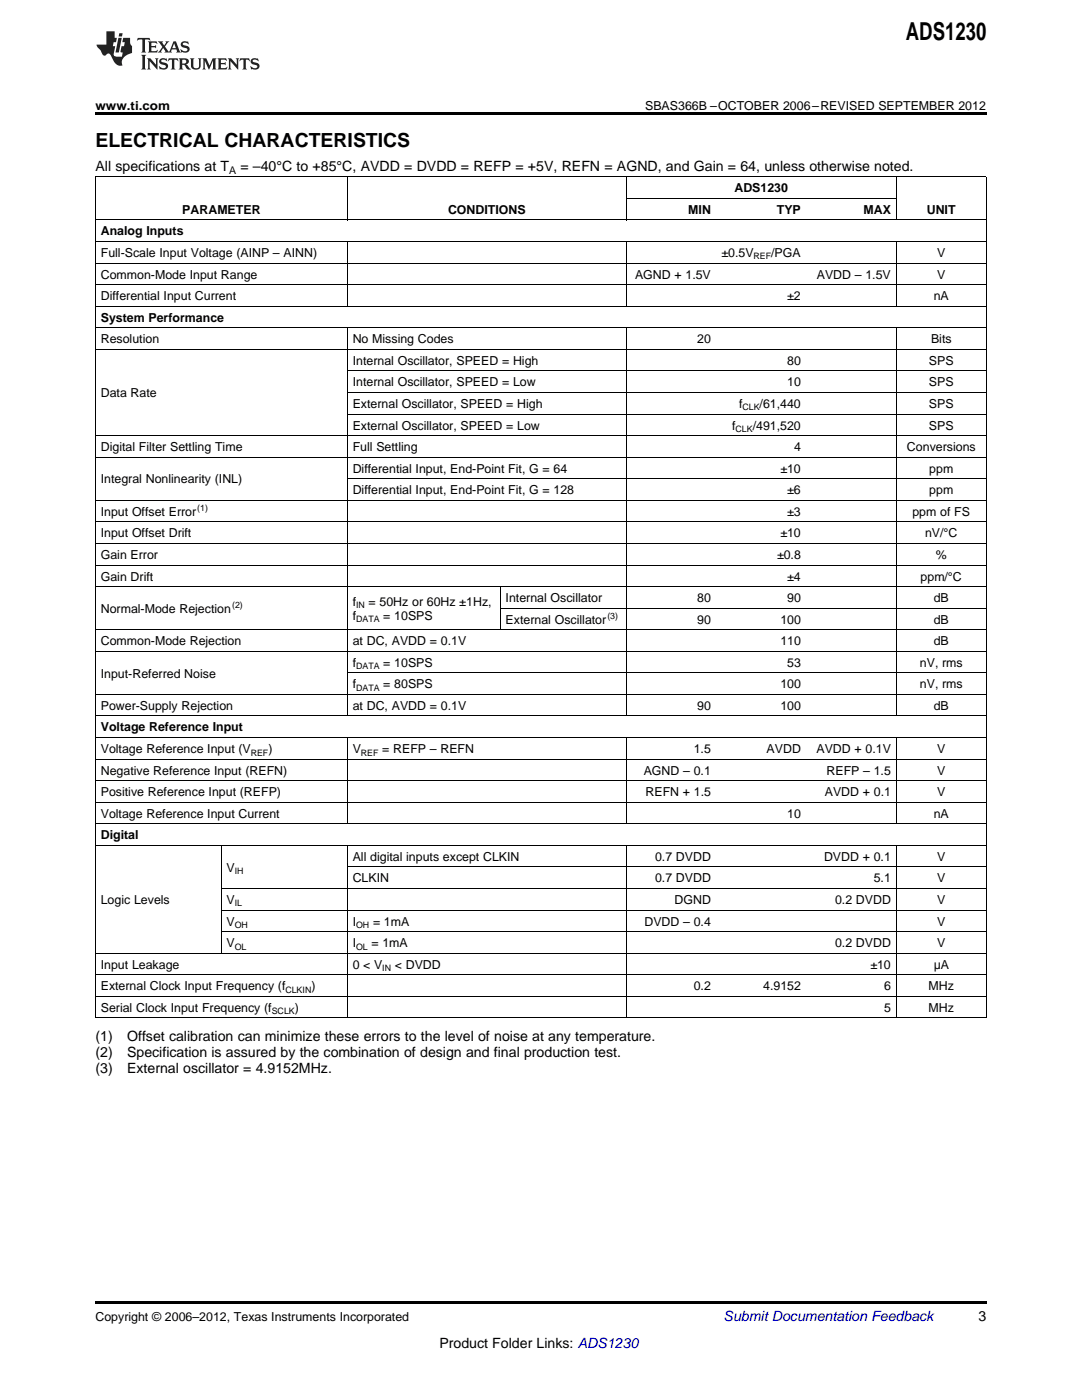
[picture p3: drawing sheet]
<svg xmlns="http://www.w3.org/2000/svg" width="216mm" height="279mm" viewBox="0 0 216 279" stroke-linecap="round" stroke-linejoin="round" font-family="sans-serif">
<defs><g id="words">
<text font-size="4.9" x="180.8" y="7.9">ADS1230</text>
<text font-size="3.9" x="19" y="29.3">ELECTRICAL CHARACTERISTICS</text>
<g font-size="2.8">
<text x="19" y="34.1">All specifications at T</text>
<text x="48" y="34.1">= –40°C to +85°C, AVDD = DVDD = REFP = +5V, REFN = AGND, and Gain = 64, unless otherwise noted.</text>
<text x="19" y="207.8">(1)</text>
<text x="25.4" y="207.8">Offset calibration can minimize these errors to the level of noise at any temperature.</text>
<text x="19" y="211">(2)</text>
<text x="19" y="214.1">(3)</text>
<text x="25.4" y="211">Specification is assured by the combination of design and final production test.</text>
<text x="25.4" y="214.1">External oscillator = 4.9152MHz.</text>
<text x="195.3" y="263.6">3</text>
<text x="87.7" y="269">Product Folder Links: ADS1230</text>
</g>
<text font-size="2.8" fill="#0000c8" x="144.4" y="263.6">Submit Documentation Feedback</text>
<g font-size="2.5">
<text x="19" y="21.9">www.ti.com</text>
<text x="128.7" y="21.9">SBAS366B –OCTOBER 2006–REVISED SEPTEMBER 2012</text>
<text x="146.5" y="38.4">ADS1230</text>
<text x="20.1" y="47">Analog Inputs</text>
<text x="36.4" y="42.7">PARAMETER</text>
<text x="89.4" y="42.7">CONDITIONS</text>
<text x="137.3" y="42.7">MIN</text>
<text x="155" y="42.7">TYP</text>
<text x="172.3" y="42.7">MAX</text>
<text x="184.9" y="42.7">UNIT</text>
<text x="20.1" y="51.3">Full-Scale Input Voltage (AINP – AINN)</text>
<text x="144" y="51.3">±0.5V</text>
<text x="153.9" y="51.3">/PGA</text>
<text x="187" y="51.3">V</text>
<text x="20.1" y="55.6">Common-Mode Input Range</text>
<text x="20.1" y="59.9">Differential Input Current</text>
<text x="126.7" y="55.6">AGND + 1.5V</text>
<text x="157.1" y="59.9">±2</text>
<text x="163" y="55.6">AVDD – 1.5V</text>
<text x="186.3" y="59.9">nA</text>
<text x="187" y="55.6">V</text>
<text x="20.1" y="64.2">System Performance</text>
<text x="20.1" y="68.5">Resolution</text>
<text x="70.4" y="68.5">No Missing Codes</text>
<text x="139.1" y="68.5">20</text>
<text x="185.8" y="68.5">Bits</text>
<text x="70.4" y="72.8">Internal Oscillator, SPEED = High</text>
<text x="70.4" y="77.1">Internal Oscillator, SPEED = Low</text>
<text x="157.1" y="72.8">80</text>
<text x="157.1" y="77.1">10</text>
<text x="185.3" y="72.8">SPS</text>
<text x="185.3" y="77.1">SPS</text>
<text x="20.1" y="79.3">Data Rate</text>
<text x="70.4" y="81.4">External Oscillator, SPEED = High</text>
<text x="147.5" y="81.4">f</text>
<text x="151.6" y="81.4">/61,440</text>
<text x="185.3" y="81.4">SPS</text>
<text x="70.4" y="85.7">External Oscillator, SPEED = Low</text>
<text x="146.1" y="85.7">f</text>
<text x="150.2" y="85.7">/491,520</text>
<text x="185.3" y="85.7">SPS</text>
<text x="20.1" y="90">Digital Filter Settling Time</text>
<text x="70.4" y="90">Full Settling</text>
<text x="70.4" y="94.3">Differential Input, End-Point Fit, G = 64</text>
<text x="155.7" y="94.3">±10</text>
<text x="158.5" y="90">4</text>
<text x="181" y="90">Conversions</text>
<text x="185.4" y="94.3">ppm</text>
<text x="20.1" y="96.5">Integral Nonlinearity (INL)</text>
<text x="70.4" y="98.6">Differential Input, End-Point Fit, G = 128</text>
<text x="157.1" y="98.6">±6</text>
<text x="185.4" y="98.6">ppm</text>
<text x="20.1" y="102.9">Input Offset Error</text>
<text x="20.1" y="107.2">Input Offset Drift</text>
<text x="155.7" y="107.2">±10</text>
<text x="157.1" y="102.9">±3</text>
<text x="182.1" y="102.9">ppm of FS</text>
<text x="184.6" y="107.2">nV/°C</text>
<text x="20.1" y="111.5">Gain Error</text>
<text x="155" y="111.5">±0.8</text>
<text x="186.7" y="111.5">%</text>
<text x="20.1" y="115.9">Gain Drift</text>
<text x="157.1" y="115.9">±4</text>
<text x="183.7" y="115.9">ppm/°C</text>
<text x="20.1" y="122.3">Normal-Mode Rejection</text>
<text x="70.4" y="120.9">f</text>
<text x="70.4" y="123.7">f</text>
<text x="73.6" y="120.9">= 50Hz or 60Hz ±1Hz,</text>
<text x="76.5" y="123.7">= 10SPS</text>
<text x="100.9" y="120.2">Internal Oscillator</text>
<text x="100.9" y="124.5">External Oscillator</text>
<text x="139.1" y="120.2">80</text>
<text x="139.1" y="124.5">90</text>
<text x="155.7" y="124.5">100</text>
<text x="157.1" y="120.2">90</text>
<text x="186.3" y="120.2">dB</text>
<text x="186.3" y="124.5">dB</text>
<text x="20.1" y="128.8">Common-Mode Rejection</text>
<text x="70.4" y="128.8">at DC, AVDD = 0.1V</text>
<text x="155.7" y="128.8">110</text>
<text x="186.3" y="128.8">dB</text>
<text x="20.1" y="135.2">Input-Referred Noise</text>
<text x="70.4" y="133.1">f</text>
<text x="70.4" y="137.4">f</text>
<text x="76.5" y="133.1">= 10SPS</text>
<text x="76.5" y="137.4">= 80SPS</text>
<text x="155.7" y="137.4">100</text>
<text x="157.1" y="133.1">53</text>
<text x="183.6" y="133.1">nV, rms</text>
<text x="183.6" y="137.4">nV, rms</text>
<text x="20.1" y="141.7">Power-Supply Rejection</text>
<text x="70.4" y="141.7">at DC, AVDD = 0.1V</text>
<text x="139.1" y="141.7">90</text>
<text x="155.7" y="141.7">100</text>
<text x="186.3" y="141.7">dB</text>
<text x="20.1" y="146">Voltage Reference Input</text>
<text x="20.1" y="150.3">Voltage Reference Input (V</text>
<text x="20.1" y="154.6">Negative Reference Input (REFN)</text>
<text x="53.6" y="150.3">)</text>
<text x="70.4" y="150.3">V</text>
<text x="76.3" y="150.3">= REFP – REFN</text>
<text x="128.4" y="154.6">AGND – 0.1</text>
<text x="138.4" y="150.3">1.5</text>
<text x="153" y="150.3">AVDD</text>
<text x="162.9" y="150.3">AVDD + 0.1V</text>
<text x="164.9" y="154.6">REFP – 1.5</text>
<text x="187" y="150.3">V</text>
<text x="187" y="154.6">V</text>
<text x="20.1" y="158.9">Positive Reference Input (REFP)</text>
<text x="128.8" y="158.9">REFN + 1.5</text>
<text x="164.6" y="158.9">AVDD + 0.1</text>
<text x="187" y="158.9">V</text>
<text x="20.1" y="163.2">Voltage Reference Input Current</text>
<text x="20.1" y="167.5">Digital</text>
<text x="157.1" y="163.2">10</text>
<text x="186.3" y="163.2">nA</text>
<text x="45.2" y="174">V</text>
<text x="70.4" y="171.8">All digital inputs except CLKIN</text>
<text x="130.7" y="171.8">0.7 DVDD</text>
<text x="164.4" y="171.8">DVDD + 0.1</text>
<text x="187" y="171.8">V</text>
<text x="70.4" y="176.1">CLKIN</text>
<text x="130.7" y="176.1">0.7 DVDD</text>
<text x="174.3" y="176.1">5.1</text>
<text x="187" y="176.1">V</text>
<text x="20.1" y="180.4">Logic Levels</text>
<text x="45.2" y="180.4">V</text>
<text x="45.2" y="184.7">V</text>
<text x="70.4" y="184.7">I</text>
<text x="74.4" y="184.7">= 1mA</text>
<text x="128.6" y="184.7">DVDD – 0.4</text>
<text x="134.6" y="180.4">DGND</text>
<text x="166.6" y="180.4">0.2 DVDD</text>
<text x="187" y="180.4">V</text>
<text x="187" y="184.7">V</text>
<text x="45.2" y="189">V</text>
<text x="70.4" y="189">I</text>
<text x="74.1" y="189">= 1mA</text>
<text x="166.6" y="189">0.2 DVDD</text>
<text x="187" y="189">V</text>
<text x="20.1" y="193.3">Input Leakage</text>
<text x="20.1" y="197.6">External Clock Input Frequency (f</text>
<text x="62.1" y="197.6">)</text>
<text x="70.4" y="193.3">0 &lt; V</text>
<text x="78.8" y="193.3">&lt; DVDD</text>
<text x="138.4" y="197.6">0.2</text>
<text x="152.3" y="197.6">4.9152</text>
<text x="173.7" y="193.3">±10</text>
<text x="176.4" y="197.6">6</text>
<text x="185.3" y="197.6">MHz</text>
<text x="186.3" y="193.3">μA</text>
<text x="20.1" y="201.9">Serial Clock Input Frequency (f</text>
<text x="58.8" y="201.9">)</text>
<text x="176.4" y="201.9">5</text>
<text x="185.3" y="201.9">MHz</text>
<text x="19" y="263.6">Copyright © 2006–2012, Texas Instruments Incorporated</text>
</g>
<text font-size="2.1" x="45.7" y="34.6">A</text>
<g font-size="1.8">
<text x="150.4" y="51.8">REF</text>
<text x="148.1" y="81.9">CLK</text>
<text x="146.8" y="86.2">CLK</text>
<text x="39.4" y="102">(1)</text>
<text x="46.3" y="121.3">(2)</text>
<text x="71" y="121.4">IN</text>
<text x="71" y="124.2">DATA</text>
<text x="121.2" y="123.5">(3)</text>
<text x="71" y="133.6">DATA</text>
<text x="71" y="137.9">DATA</text>
<text x="50" y="150.8">REF</text>
<text x="72" y="150.8">REF</text>
<text x="46.8" y="174.4">IH</text>
<text x="46.8" y="180.9">IL</text>
<text x="46.8" y="185.2">OH</text>
<text x="71" y="185.2">OH</text>
<text x="46.8" y="189.5">OL</text>
<text x="71" y="189.5">OL</text>
<text x="76.3" y="193.8">IN</text>
<text x="54.2" y="202.4">SCLK</text>
<text x="56.9" y="198.1">CLKIN</text>
</g>
</g></defs>
<g fill="#231f20">
<path d="M27.5 7.6l-.1 .5 .4-.2h.6v.1v2.1l-.2 .4h1l-.3-.4v-2.1l.1-.1h.5l.5 .2-.2-.5zM29.5 8.3l.2 .3v1.5l-.2 .4h1.8l.2-.6a1.04 1.04 0 0 1-1.3 .2v-.7h.6l.3 .2v-.6l-.3 .2h-.6v-.6l.8-.1 .4 .3-.2-.5zM31.5 8.3l.9 1.1-.9 1.1h.8l-.2-.2 .5-.7 .4 .7-.2 .2h1.5l-.1-.2 .1-.4h.9l.1 .4-.2 .2h1l-.3-.3-.7-1.9h-.5l-.9 2-.8-1 .9-1h-.8l.1 .3-.3 .5-.4-.6 .2-.2zM34.7 8.6l.4 1h-.7zM36.3 8.4a.63 .63 0 0 0-.2 .7 .63 .63 0 0 0 .6 .4l.6 .2 .1 .2a.75 .75 0 0 1-.7 .4 .75 .75 0 0 1-.6-.5l.1 .7 .1-.1a1.11 1.11 0 0 0 1.5-.6 1.13 1.13 0 0 0-1.2-.8l-.1-.4a1.04 1.04 0 0 1 1.2 .2l-.2-.5-.1 .1-.5-.2zM28.2 10.9l.2 .4v2.2l-.2 .4h1l-.3-.4v-2.2l.3-.4zM29.3 11.6l.3 .4v1.5l-.3 .4h.8l-.2-.4v-1.3l1.5 1.7v-1.9l.2-.4h-.7l.2 .4v.9l-1.1-1.3zM32 11.8a.62 .62 0 0 0-.2 .7 .62 .62 0 0 0 .6 .4l.6 .1 .1 .3a.76 .76 0 0 1-.7 .3 .76 .76 0 0 1-.6-.4l.1 .7 .1-.1a1.11 1.11 0 0 0 1.5-.6 1.13 1.13 0 0 0-1.2-.8l-.1-.4a1.04 1.04 0 0 1 1.2 .2l-.2-.6-.1 .1-.5-.1zM33.7 11.6l-.2 .6a.61 .61 0 0 1 .8-.3v1.6l-.2 .4h.9l-.2-.4v-1.6a.63 .63 0 0 1 .8 .3l-.2-.6zM35.6 11.6l.3 .4v1.5l-.3 .4h1l-.2-.2v-.8l.5 .2a.76 .76 0 0 0 1.2 .7l-1-1a.58 .58 0 0 0 .6-.5 .58 .58 0 0 0-.5-.6zM36.4 11.9h.1a.45 .45 0 0 1 .5 .1 .45 .45 0 0 1 .1 .5l-.7 .2zM37.9 11.6l.2 .2a2.17 2.17 0 0 0 .3 1.9 .99 .99 0 0 0 1.6-.6v-1.1l.2-.4h-.7l.2 .2a1.92 1.92 0 0 1-.2 1.8 .6 .6 0 0 1-.9-.5v-1.1l.2-.4zM40.4 11.6l.2 .4v1.5l-.2 .4h.7l-.2-.4v-1.4l.8 1.8 .8-1.8v1.4l-.2 .4h.9l-.2-.4v-1.5l.2-.4h-.8l-.6 1.5-.6-1.5zM43.4 11.6l.2 .4v1.5l-.2 .4h1.8l.2-.6a1.04 1.04 0 0 1-1.3 .1v-.6h.5l.4 .2v-.6l-.4 .2h-.5v-.7h.8l.3 .3-.1-.6zM45.5 11.6l.2 .4v1.5l-.2 .4h.7l-.2-.4v-1.3l1.5 1.7v-1.9l.2-.4h-.7l.2 .4v.9l-1.1-1.3zM47.9 11.6l-.1 .6a.61 .61 0 0 1 .8-.3v1.6l-.3 .4h1l-.3-.4 .1-1.6a.63 .63 0 0 1 .7 .3l-.1-.6zM50.2 11.8a.62 .62 0 0 0-.2 .7 .62 .62 0 0 0 .6 .4l.6 .1 .2 .3a.76 .76 0 0 1-.8 .3 .76 .76 0 0 1-.6-.4l.1 .7 .2-.1a1.11 1.11 0 0 0 1.5-.6 1.13 1.13 0 0 0-1.3-.8l-.1-.4a1.04 1.04 0 0 1 1.2 .2l-.1-.6-.2 .1-.5-.1z"/>
<path d="M21.2 6.3v2.6h-1.9l.1 .4 .7 .9a.91 .91 0 0 0 1 .8 .56 .56 0 0 1 .5-.3 .56 .56 0 0 1 .5 .3l.4 .8a1.53 1.53 0 0 0 1.9 1.2 1.54 1.54 0 0 1 1-2.1l.9-.3v-1.4a1.52 1.52 0 0 1-.3-1.6h-1.4l-.2 .8h.5l-.2 .8h-.4l-.2 1v.2l.4 .1-.2 .8a1.93 1.93 0 0 1-1.6-.3l.3-1.8h-.5l.2-.8h.4l.2-.8h-.4v-1.3zM23.6 7.6l-.6 2.9h.7l.6-2.9zM23.8 6.6l-.1 .7h.6l.2-.7z"/>
</g>
<path d="M19 22.5h177.8v.5h-177.8zM19 259.7h177.8v.5h-177.8z" fill="#000"/>
<g fill="none" stroke="#000" stroke-width=".2">
<path d="M19 35.3h177.8M19.1 35.3v167.9M69.3 35.3v8.7M124.9 35.3v8.7M125 39.6h53.9M178.8 35.3v8.7M196.8 35.3v167.9M19 56.8h177.8M19 52.5h177.8M19 48.2h177.8M19 43.9h177.8M69.3 48.3v12.9"/>
<path d="M124.9 48.3v12.9M178.8 48.3v12.9M19 69.7h177.8M19 65.4h177.8M19 61.1h177.8M69.3 65.5v77.4M69.3 78.3h127.5M69.3 74h127.5M124.9 65.5v77.4M178.8 65.5v77.4M19 99.9h177.8M19 91.2h177.8"/>
<path d="M19 86.9h177.8M69.3 95.5h127.5M69.3 82.6h127.5M19 117.1h177.8M19 112.8h177.8M19 108.5h177.8M19 104.2h177.8M99.8 117.1v8.6M19 138.6h177.8M19 130h177.8M19 125.7h177.8M69.3 134.3h127.5"/>
<path d="M99.8 121.4h97M19 155.8h177.8M19 151.5h177.8M19 147.2h177.8M19 142.9h177.8M69.3 147.2v17.3M124.9 147.2v17.3M178.8 147.2v17.3M19 168.7h177.8M19 164.4h177.8M19 160.1h177.8M44.1 168.8v21.5"/>
<path d="M44.2 177.3h152.6M69.3 168.8v34.4M69.3 173h127.5M124.9 168.8v34.4M178.8 168.8v34.4M19 198.8h177.8M19 194.5h177.8M19 190.2h177.8M44.2 185.9h152.6M44.2 181.6h152.6M19 203.1h177.8"/>
</g>
<use href="#words"/>
</svg>
